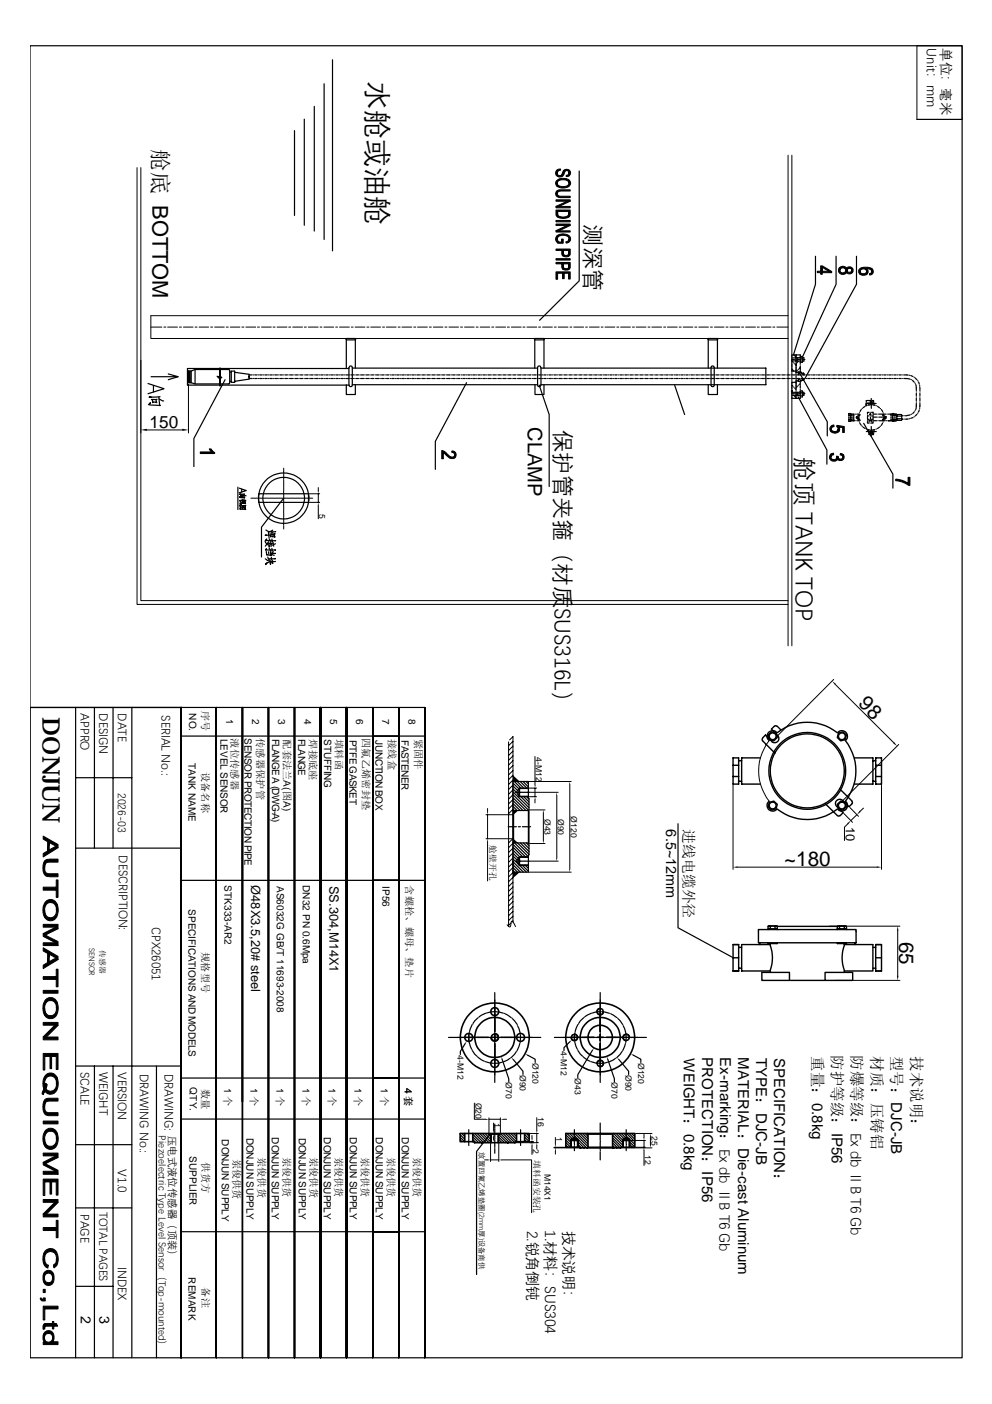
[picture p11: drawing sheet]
<svg xmlns="http://www.w3.org/2000/svg" width="210mm" height="297mm" viewBox="0 0 210 297" stroke-linecap="round" stroke-linejoin="round" font-family="sans-serif">
<defs><g id="words">
<text font-size="6.1" x="77.9" y="17.1" transform="rotate(90 77.9 17.1)">水舱或油舱</text>
<text font-size="5.2" x="9" y="151.8" transform="rotate(90 9 151.8)">DONJUN</text>
<text font-size="5.1" x="168.6" y="96.8" transform="rotate(90 168.6 96.8)">舱顶 TANK TOP</text>
<g font-size="4.7">
<text x="32.3" y="31.6" transform="rotate(90 32.3 31.6)">舱底 BOTTOM</text>
<text x="124" y="47.5" transform="rotate(90 124 47.5)">测深管</text>
<text x="117.6" y="91" transform="rotate(90 117.6 91)">保护管夹箍（材质</text>
<text x="117.6" y="128.6" transform="rotate(90 117.6 128.6)">SUS316L）</text>
</g>
<g font-size="4.4">
<text x="181.4" y="149" transform="rotate(45 181.4 149)">98</text>
<text x="165.9" y="183.2">~180</text>
<text x="190.2" y="199.2" transform="rotate(90 190.2 199.2)">65</text>
</g>
<text font-size="4.2" x="111.7" y="90.3" transform="rotate(90 111.7 90.3)">CLAMP</text>
<text font-size="3.6" x="31.7" y="90.6">150</text>
<g font-size="3.3">
<text x="171.8" y="223.5" transform="rotate(90 171.8 223.5)">重量：0.8kg</text>
<text x="176" y="223.3" transform="rotate(90 176 223.3)">防护等级：IP56</text>
<text x="180.2" y="223.3" transform="rotate(90 180.2 223.3)">防爆等级：Ex db ⅡB T6 Gb</text>
<text x="184.4" y="223.5" transform="rotate(90 184.4 223.5)">材质：压铸铝</text>
<text x="188.6" y="223.4" transform="rotate(90 188.6 223.4)">型号：DJC-JB</text>
<text x="192.8" y="223.5" transform="rotate(90 192.8 223.5)">技术说明：</text>
</g>
<g font-size="3.2">
<text x="144.7" y="223.9" transform="rotate(90 144.7 223.9)">WEIGHT：0.8kg</text>
<text x="148.5" y="223.7" transform="rotate(90 148.5 223.7)">PROTECTION：IP56</text>
<text x="152.4" y="223.7" transform="rotate(90 152.4 223.7)">Ex-marking：Ex db ⅡB T6 Gb</text>
<text x="156.2" y="223.7" transform="rotate(90 156.2 223.7)">MATERIAL：Die-cast Aluminum</text>
<text x="160" y="223.8" transform="rotate(90 160 223.8)">TYPE：DJC-JB</text>
<text x="163.8" y="223.8" transform="rotate(90 163.8 223.8)">SPECIFICATION：</text>
</g>
<g font-size="3.1">
<text x="144.6" y="175.5" transform="rotate(90 144.6 175.5)">进线电缆外径</text>
<text x="111.7" y="260.3" transform="rotate(90 111.7 260.3)">2.锐⻆倒钝</text>
<text x="115.5" y="260.3" transform="rotate(90 115.5 260.3)">1.材料：SUS304</text>
<text x="119.4" y="260.4" transform="rotate(90 119.4 260.4)">技术说明：</text>
</g>
<g font-size="3">
<text x="140.9" y="175.5" transform="rotate(90 140.9 175.5)">6.5~12mm</text>
<text x="17.1" y="278.5" transform="rotate(90 17.1 278.5)">2</text>
<text x="21.1" y="278.5" transform="rotate(90 21.1 278.5)">3</text>
</g>
<g font-size="2.8">
<text x="196.3" y="10.2" transform="rotate(90 196.3 10.2)">Unit：mm</text>
<text x="199.3" y="10.2" transform="rotate(90 199.3 10.2)">单位：毫米</text>
</g>
<g font-size="2.7">
<text x="178.9" y="174.9" transform="rotate(90 178.9 174.9)">10</text>
<text x="53.2" y="187.2" transform="rotate(90 53.2 187.2)">Ø48X3.5,20# steel</text>
<text x="69.7" y="187.4" transform="rotate(90 69.7 187.4)">SS.304,M14X1</text>
</g>
<g font-size="2.6">
<text x="17.2" y="150.9" transform="rotate(90 17.2 150.9)">APPRO</text>
<text x="21.1" y="150.9" transform="rotate(90 21.1 150.9)">DESIGN</text>
<text x="25.1" y="150.9" transform="rotate(90 25.1 150.9)">DATE</text>
<text x="34.3" y="151.4" transform="rotate(90 34.3 151.4)">SERIAL No.:</text>
<text x="25.3" y="180.9" transform="rotate(90 25.3 180.9)">DESCRIPTION:</text>
<text x="32.3" y="196.2" transform="rotate(90 32.3 196.2)">CPX26051</text>
<text x="17.2" y="226.8" transform="rotate(90 17.2 226.8)">SCALE</text>
<text x="21.1" y="226.8" transform="rotate(90 21.1 226.8)">WEIGHT</text>
<text x="25.1" y="226.8" transform="rotate(90 25.1 226.8)">VERSION</text>
<text x="29.7" y="227.2" transform="rotate(90 29.7 227.2)">DRAWING No.:</text>
<text x="34.9" y="227.2" transform="rotate(90 34.9 227.2)">DRAWING:</text>
<text x="25.1" y="247.4" transform="rotate(90 25.1 247.4)">V1.0</text>
<text x="17.2" y="256.8" transform="rotate(90 17.2 256.8)">PAGE</text>
<text x="25.1" y="268" transform="rotate(90 25.1 268)">INDEX</text>
</g>
<text font-size="2.5" x="21.1" y="256.3" transform="rotate(90 21.1 256.3)">TOTAL PAGES</text>
<text font-size="2.3" x="25.1" y="167.7" transform="rotate(90 25.1 167.7)">2026-03</text>
<g font-size="2.2">
<text x="42.7" y="150.4" transform="rotate(90 42.7 150.4)">序号</text>
<text x="48.9" y="156.2" transform="rotate(90 48.9 156.2)">液位传感器</text>
<text x="54.4" y="156.2" transform="rotate(90 54.4 156.2)">传感器保护管</text>
<text x="60" y="156.4" transform="rotate(90 60 156.4)">配套法兰A(图A)</text>
<text x="65.5" y="156.4" transform="rotate(90 65.5 156.4)">焊接底座</text>
<text x="71" y="156.4" transform="rotate(90 71 156.4)">填料函</text>
<text x="76.7" y="156.2" transform="rotate(90 76.7 156.2)">四氟乙烯密封垫</text>
<text x="82.2" y="156.4" transform="rotate(90 82.2 156.4)">接线盒</text>
<text x="87.8" y="156.3" transform="rotate(90 87.8 156.3)">紧固件</text>
<text x="42.7" y="163.3" transform="rotate(90 42.7 163.3)">设备名称</text>
<text x="85.9" y="187.3" transform="rotate(90 85.9 187.3)">含螺栓、螺母、垫片</text>
<text x="42.7" y="201.4" transform="rotate(90 42.7 201.4)">规格型号</text>
<text x="42.7" y="230.3" transform="rotate(90 42.7 230.3)">数量</text>
<text x="35.8" y="240.3" transform="rotate(90 35.8 240.3)">压电式液位传感器（顶装）</text>
<text x="42.8" y="245.9" transform="rotate(90 42.8 245.9)">供货方</text>
<text x="49.4" y="245.1" transform="rotate(90 49.4 245.1)">岽俊供货</text>
<text x="54.6" y="244.8" transform="rotate(90 54.6 244.8)">岽俊供货</text>
<text x="59.9" y="244.7" transform="rotate(90 59.9 244.7)">岽俊供货</text>
<text x="65.6" y="244.8" transform="rotate(90 65.6 244.8)">岽俊供货</text>
<text x="71" y="244.7" transform="rotate(90 71 244.7)">岽俊供货</text>
<text x="76.5" y="244.7" transform="rotate(90 76.5 244.7)">岽俊供货</text>
<text x="82" y="244.7" transform="rotate(90 82 244.7)">岽俊供货</text>
<text x="87.5" y="244.7" transform="rotate(90 87.5 244.7)">岽俊供货</text>
<text x="42.8" y="272.4" transform="rotate(90 42.8 272.4)">备注</text>
</g>
<g font-size="2.1">
<text x="40" y="150.9" transform="rotate(90 40 150.9)">NO.</text>
<text x="47.8" y="152" transform="rotate(90 47.8 152)">1</text>
<text x="53.3" y="152" transform="rotate(90 53.3 152)">2</text>
<text x="58.8" y="152" transform="rotate(90 58.8 152)">3</text>
<text x="64.3" y="152" transform="rotate(90 64.3 152)">4</text>
<text x="69.9" y="152" transform="rotate(90 69.9 152)">5</text>
<text x="75.4" y="152" transform="rotate(90 75.4 152)">6</text>
<text x="80.9" y="152" transform="rotate(90 80.9 152)">7</text>
<text x="86.4" y="152" transform="rotate(90 86.4 152)">8</text>
<text x="39.9" y="161.4" transform="rotate(90 39.9 161.4)">TANK NAME</text>
<text x="46.7" y="156.4" transform="rotate(90 46.7 156.4)">LEVEL SENSOR</text>
<text x="51.7" y="156.2" transform="rotate(90 51.7 156.2)">SENSOR PROTECTION PIPE</text>
<text x="57.6" y="156.3" transform="rotate(90 57.6 156.3)">FLANGEA(DWG-A)</text>
<text x="63.1" y="156.3" transform="rotate(90 63.1 156.3)">FLANGE</text>
<text x="68.6" y="156.4" transform="rotate(90 68.6 156.4)">STUFFING</text>
<text x="74" y="156.5" transform="rotate(90 74 156.5)">PTFE GASKET</text>
<text x="79.5" y="156.6" transform="rotate(90 79.5 156.6)">JUNCTION BOX</text>
<text x="85" y="156.5" transform="rotate(90 85 156.5)">FASTENER</text>
<text x="47.5" y="187.3" transform="rotate(90 47.5 187.3)">STK333-AR2</text>
<text x="58.6" y="187.4" transform="rotate(90 58.6 187.4)">AS6032G GB/T 11693-2008</text>
<text x="64.1" y="187.2" transform="rotate(90 64.1 187.2)">DN32 PN 0.6Mpa</text>
<text x="80.9" y="187.5" transform="rotate(90 80.9 187.5)">IP56</text>
<text x="39.9" y="192.4" transform="rotate(90 39.9 192.4)">SPECIFICATIONS AND MODELS</text>
<text x="40.2" y="230.1" transform="rotate(90 40.2 230.1)">QTY.</text>
<text x="47.5" y="230.2" transform="rotate(90 47.5 230.2)">1 个</text>
<text x="53" y="230.2" transform="rotate(90 53 230.2)">1 个</text>
<text x="58.5" y="230.2" transform="rotate(90 58.5 230.2)">1 个</text>
<text x="64" y="230.2" transform="rotate(90 64 230.2)">1 个</text>
<text x="69.5" y="230.2" transform="rotate(90 69.5 230.2)">1 个</text>
<text x="75" y="230.2" transform="rotate(90 75 230.2)">1 个</text>
<text x="80.6" y="230.2" transform="rotate(90 80.6 230.2)">1 个</text>
<text x="85.7" y="230.2" transform="rotate(90 85.7 230.2)">4 套</text>
<text x="33.7" y="240.2" transform="rotate(90 33.7 240.2)">Piezoelectric Type Level Sensor（Top-mounted）</text>
<text x="40.1" y="244.5" transform="rotate(90 40.1 244.5)">SUPPLIER</text>
<text x="46.9" y="241.1" transform="rotate(90 46.9 241.1)">DONJUN SUPPLY</text>
<text x="52.2" y="240.7" transform="rotate(90 52.2 240.7)">DONJUN SUPPLY</text>
<text x="57.5" y="240.7" transform="rotate(90 57.5 240.7)">DONJUN SUPPLY</text>
<text x="63.2" y="240.7" transform="rotate(90 63.2 240.7)">DONJUN SUPPLY</text>
<text x="68.5" y="240.7" transform="rotate(90 68.5 240.7)">DONJUN SUPPLY</text>
<text x="74" y="240.7" transform="rotate(90 74 240.7)">DONJUN SUPPLY</text>
<text x="79.5" y="240.7" transform="rotate(90 79.5 240.7)">DONJUN SUPPLY</text>
<text x="85" y="240.7" transform="rotate(90 85 240.7)">DONJUN SUPPLY</text>
<text x="39.9" y="270.2" transform="rotate(90 39.9 270.2)">REMARK</text>
</g>
<text font-size="1.9" x="103.6" y="178.8" transform="rotate(90 103.6 178.8)">舱壁开孔</text>
<g font-size="1.8">
<text x="67.5" y="108.7" transform="rotate(90 67.5 108.7)">5</text>
<text x="113.4" y="160.2" transform="rotate(90 113.4 160.2)">4-M12</text>
<text x="115.2" y="173.2" transform="rotate(90 115.2 173.2)">Ø43</text>
<text x="118" y="173.2" transform="rotate(90 118 173.2)">Ø90</text>
<text x="120.8" y="172.7" transform="rotate(90 120.8 172.7)">Ø120</text>
<text x="96.8" y="223.3" transform="rotate(90 96.8 223.3)">4-M12</text>
<text x="110" y="227.4" transform="rotate(90 110 227.4)">Ø90</text>
<text x="112.6" y="224.9" transform="rotate(90 112.6 224.9)">Ø120</text>
<text x="118.7" y="222.4" transform="rotate(90 118.7 222.4)">4-M12</text>
<text x="132.4" y="227.4" transform="rotate(90 132.4 227.4)">Ø90</text>
<text x="135" y="224.9" transform="rotate(90 135 224.9)">Ø120</text>
<text x="100.6" y="233.3" transform="rotate(90 100.6 233.3)">Ø20</text>
<text x="107.1" y="229" transform="rotate(90 107.1 229)">Ø70</text>
<text x="121.6" y="228.1" transform="rotate(90 121.6 228.1)">Ø43</text>
<text x="129.4" y="229" transform="rotate(90 129.4 229)">Ø70</text>
<text x="104.6" y="237.6" transform="rotate(90 104.6 237.6)">1</text>
<text x="113.8" y="236.4" transform="rotate(90 113.8 236.4)">16</text>
<text x="112.7" y="243.2" transform="rotate(90 112.7 243.2)">2 填料函安装孔</text>
<text x="117.7" y="240.6" transform="rotate(90 117.7 240.6)">1</text>
<text x="136.4" y="244.5" transform="rotate(90 136.4 244.5)">12</text>
<text x="137.8" y="240.4" transform="rotate(90 137.8 240.4)">25</text>
<text x="115.2" y="248.3" transform="rotate(90 115.2 248.3)">M14X1</text>
</g>
<g font-size="1.7">
<text x="18.9" y="200.5" transform="rotate(90 18.9 200.5)">SENSOR</text>
<text x="21.1" y="201" transform="rotate(90 21.1 201)">传感器</text>
</g>
<text font-size="1.6" x="101.5" y="243.8" transform="rotate(90 101.5 243.8)">放置四氟乙烯垫圈(2mm厚)设备商供</text>
</g></defs>
<g fill="none" stroke="#000" stroke-width=".21">
<path d="M29 35.5v92.4h137.8M29.8 35.5v91.6h137M166.8 32.8v103.8M167.6 32.8v103.8M194 25.3v-15.6h9.6v15.6M29.8 76.2v15.4M31.9 69.2h2.3M34.7 69.2h.4M35.5 69.2h2M38 69.2h.4M38.8 69.2h2.1M41.3 69.2h.4"/>
<path d="M42.1 69.2h2.1M44.6 69.2h.4M45.4 69.2h2.1M47.9 69.2h.4M48.7 69.2h2.1M51.2 69.2h.4M52 69.2h2.1M54.5 69.2h.4M55.3 69.2h2.1M57.8 69.2h.4M58.6 69.2h2.1M61.1 69.2h.4"/>
<path d="M61.9 69.2h2.1M64.4 69.2h.4M65.2 69.2h2.1M67.7 69.2h.4M68.5 69.2h2.1M71 69.2h.4M71.8 69.2h2.1M74.3 69.2h.4M75.1 69.2h2.1M77.6 69.2h.5M78.4 69.2h2.1M80.9 69.2h.5"/>
<path d="M81.7 69.2h2.1M84.2 69.2h.5M85 69.2h2.1M87.5 69.2h.5M88.3 69.2h2.1M90.8 69.2h.5M91.7 69.2h2M94.1 69.2h.5M95 69.2h2M97.5 69.2h.4M98.3 69.2h2M100.8 69.2h.4"/>
<path d="M101.6 69.2h2M104.1 69.2h.4M104.9 69.2h2.1M107.4 69.2h.4M108.2 69.2h2.1M110.7 69.2h.4M111.5 69.2h2.1M114 69.2h.4M114.8 69.2h2.1M117.3 69.2h.4M118.1 69.2h2.1M120.6 69.2h.4"/>
<path d="M121.4 69.2h2.1M123.9 69.2h.4M124.7 69.2h2.1M127.2 69.2h.4M128 69.2h2.1M130.5 69.2h.4M131.3 69.2h2.1M133.8 69.2h.4M134.6 69.2h2.1M137.1 69.2h.4M137.9 69.2h2.1M140.4 69.2h.4"/>
<path d="M141.2 69.2h2.1M143.7 69.2h.4M144.6 69.2h2M147 69.2h.4M147.9 69.2h2M150.3 69.2h.4M151.2 69.2h2M153.6 69.2h.5M154.5 69.2h2M156.9 69.2h.5M157.8 69.2h2.1M160.2 69.2h.5"/>
<path d="M161.1 69.2h2.1M163.5 69.2h.5M164.4 69.2h2.4M166.8 66.8h-134.9v4.8h134.9M31.1 91h7.5M39.9 81.3v10.3M60 99v.8M60 99.9h.1M53.1 105.4h.8M54 105.4h.1M54.2 105.4h1.1M55.4 105.4h.1"/>
<path d="M55.6 105.4h1.1M56.8 105.4h.1M57 105.4h1.1M58.2 105.4h.1M58.4 105.4h1.1M59.6 105.4h.1M59.8 105.4h1.1M60 100.1v1.1M60 101.5v1.1M60 102.9v1.1M60 104.1h.1M60 104.3v1.1"/>
<path d="M60 105.5h.1M60 105.6v1.2M60 106.9h.1M60 107v1.1M60 108.3h.1M60 108.4v1.1M60 109.7h.1M60 109.8v1.1M60 111.1h.1M60 111.2v.7M60 101.3h.1M60 102.7h.1"/>
<path d="M61 105.4h.1M61.2 105.4h1.1M62.4 105.4h.1M62.6 105.4h1.1M63.8 105.4h.1M64 105.4h1.1M65.2 105.4h.1M65.4 105.4h.8M65.4 104.5h2.2M65.4 106.3h2.2M67.4 103.2v.6M67.4 104.5v1.8"/>
<path d="M67.4 107v2.8M6.3 149.7h32M107.6 157v39M107.8 156.5l.7-.6v39.2M108.5 156.8l-.9 1M108.5 157.8l-.9 1M108.5 158.9l-.9 .9M108.5 159.9l-.9 1M162.8 156.7a10.3 10.3 0 0 0 0 12.8M176.4 143.7l-12.3 12.4M176.7 144.8l12.4 12.4M190.2 157.5l-12.3 12.3"/>
<path d="M102.8 172.4h4.7M102.8 177.4h4.7M103.2 171.1v.6M103.2 172.4v5M103.2 178.1v8.3M107.6 177.4h.9M108.5 177.4l-.9 .9M108.5 171.5h1l-1 .8-.9 .1M108.5 160.9l-.9 1M108.5 162l-.9 .9M108.5 163l-.9 .9M108.5 164l-.9 1"/>
<path d="M108.5 165l-.9 1M108.5 166.1l-.9 .9M108.5 167.1l-.9 .9M108.5 168.1l-.9 1M108.5 169.1l-.9 1M108.5 170.2l-.9 .9M108.5 171.2l-.9 1M108.5 172.2v.2M108.5 178.4l-.9 1M108.5 179.4l-.9 1M108.5 177.5l1 .8M112 165.3h8.9"/>
<path d="M112 168.6h1.5M112 166.7h1.5M112.1 178.5h3.2M112.1 171.4h3.2M112.3 167.6h5.8M113.2 160v6.1M113.2 166.7v1.9M113.2 169.2v.7M115 172v5.8M117.8 168.3v13.3M120.6 166v17.8M155.1 166.1v17.8"/>
<path d="M178.6 172.1l1.8 1.9M179.4 174.3l-.7 .7v2.8M179.8 170.8l1.9 1.9M181.3 172.4l-1.3 1.2M182.7 171l-.7 .6M186.5 166.1v17.8M107.3 195.7l.4 .3 .2 .1 .3-1.1 .2-.1 .7 1.1M108.1 195.3l-.5 .5M108.5 180.5l-.9 .9M108.5 181.5l-.9 .9M108.5 182.5l-.9 1M108.5 183.5l-.9 1"/>
<path d="M108.5 184.6l-.9 .9M108.5 185.6l-.9 .9M108.5 186.6l-.9 1M108.5 187.6l-.9 1M108.5 188.7l-.9 .9M108.5 189.7l-.9 1M108.5 190.7l-.9 1M108.5 191.8l-.9 .9M108.5 192.8l-.9 .9M108.5 193.8l-.9 1M108.5 194.8v.2M112 184.5h8.9"/>
<path d="M112.3 182.2h5.8M156.1 183.5h29.4M175.5 195.9h14.9M189.9 196.9v9.5M176.8 207.4h13.6M100.4 233.4v3.4h2.4M103.5 236.5v3.1M103.5 236.8h2.4M104.1 239.8h.4M104.1 239.9h.4M104.4 237.6v1.6M104.4 239.8v.1"/>
<path d="M105.9 236.5v3.1M106.6 236.8h.6M112.1 239.8h1.8M113.6 236.5v2.7M113.6 239.8v2M134.5 239.8h3.5M136.3 240v.6M102.5 245.4h.7M103.8 241.9v3.8M103.8 245.4h1.7M104.4 240.6v.6M105.5 241.9v3.8"/>
<path d="M106.2 245.4h6.3v11.2M109.1 241.8h4.8M112.1 241.5h.8M112.6 240.2v.7M112.6 241.5v.3M112.6 242.4v1.8M113.6 242.4v.7M117.2 242.9h5.4M117.2 242.7h5.3M117.5 240.7v1.4M117.5 242.7v.2M117.5 243.5v.7"/>
<path d="M131.4 242.9h6.6M133.3 242.7h3.3M133.4 241.3h3.2M136.3 241.3v1.4M136.3 243.4v3.2M137.6 240.5v1.7"/>
</g>
<g fill="none" stroke="#000" stroke-width=".25">
<path d="M6.3 9.7h197.3v277.6h-197.3zM68.6 17.7v33M70.4 12.6v40.5M62.3 27.6v18M64.4 25.2v22.5M66.5 22.5v26.4M122.6 36.2v23.2l-8.4 8.4M194 25.3h9.6M172.6 54.2v5.9l-4.7 15M176.9 54.2v5.9l-7.3 15.8M181.2 54.2v5.9l-10.8 19.9M35.6 79.1l2.1 .6h-5.7"/>
<path d="M37.7 79.7l-2.1 .6M39.9 78.5v2.5l.1-2.5h.1v2.5h-.1zM39.9 78.6v.3M39.9 79.5v.2M40.4 78.5v2.5zM40.4 78.5h-.3v2.5h.3M40.4 78.5l.9-.3v3l-.9-.2zM41.3 78.2h5.2M46.5 77.9v1.6l.2 .3-.8-.2 .6 .5v1.5M46.6 78.2h1.8l.2 .2v2.7l-2 .1M46.6 77.9v1.6l.3 .4-.7-.1 .4 .3v1.5M48.6 78.7h.3"/>
<path d="M48.9 78.5h.8v2.4h-.8zM49.7 78.8l3 .4v1l-3 .5M52.7 79.3h.6M53.6 79.3h.1M53.9 79.3h.5M54.7 79.3h.1M54.9 79.3h.6M55.8 79.3h.1M56 79.3h.6M56.8 79.3h.1M57.1 79.3h.5M57.9 79.3h.1"/>
<path d="M58.2 79.3h.5M59 79.3h.1M59.3 79.3h.5M60 79.3h.1M60.3 79.3h.5M61.1 79.3h.1M61.4 79.3h.5M62.2 79.3h.1M62.5 79.3h.5M63.2 79.3h.1M63.5 79.3h.6M64.3 79.3h.1"/>
<path d="M64.6 79.3h.6M65.4 79.3h.1M65.7 79.3h.5M66.5 79.3h.1M66.8 79.3h.5M67.6 79.3h.1M67.9 79.3h.5M68.6 79.3h.1M68.9 79.3h.5M69.7 79.3h.1M70 79.3h.5M70.8 79.3h.1"/>
<path d="M71.1 79.3h.5M71.8 79.3h.1M72.1 79.3h.5M72.9 79.3h.1M73.1 71.6l.2 .2M73.2 79.3h.5M73.3 77.9v-6.3h1.9v6.3M73.3 71.9h1.9M73.8 78h-34.1v3.5h34.1M74 77.5h.5v.3v3.7a.34 .34 0 0 1-.3 .3 .34 .34 0 0 1-.3-.3zM74 79.3h.1M74.3 79.3h.5"/>
<path d="M74.5 77.9h39.2M75.1 79.3h.1M75.4 79.3h.5M75.4 71.6l-.2 .2M76.2 79.3h.1M76.4 79.3h.6M77.2 79.3h.1M77.5 79.3h.5M78.3 79.3h.1M78.6 79.3h.5M79.4 79.3h.1M79.6 79.3h.6"/>
<path d="M80.4 79.3h.1M80.7 79.3h.5M81.5 79.3h.1M81.8 79.3h.5M82.6 79.3h.1M82.9 79.3h.5M83.7 79.3h.1M83.9 79.3h.6M84.7 79.3h.1M85 79.3h.6M85.8 79.3h.1M86.1 79.3h.5"/>
<path d="M86.9 79.3h.1M87.2 79.3h.5M87.9 79.3h.1M88.2 79.3h.6M89 79.3h.1M89.3 79.3h.5M90.1 79.3h.1M90.4 79.3h.5M91.1 79.3h.1M91.4 79.3h.6M92.2 79.3h.1M92.5 79.3h.5"/>
<path d="M93.3 79.3h.1M93.6 79.3h.5M94.4 79.3h.1M94.7 79.3h.5M95.5 79.3h.1M95.8 79.3h.5M96.5 79.3h.1M96.8 79.3h.5M97.6 79.3h.1M97.9 79.3h.5M98.7 79.3h.1M99 79.3h.5"/>
<path d="M99.7 79.3h.1M100 79.3h.6M100.8 79.3h.1M101.1 79.3h.5M101.9 79.3h.1M102.2 79.3h.5M103 79.3h.1M103.3 79.3h.5M104.1 79.3h.1M104.4 79.3h.5M105.1 79.3h.1M105.4 79.3h.5"/>
<path d="M106.2 79.3h.1M106.5 79.3h.5M107.3 79.3h.1M107.6 79.3h.5M108.3 79.3h.1M108.6 79.3h.5M109.4 79.3h.1M109.7 79.3h.5M110.5 79.3h.1M110.8 79.3h.5M111.5 79.3h.1M111.8 79.3h.6"/>
<path d="M112.6 79.3h.1M112.9 79.3h.6M113 71.6l.2 .2M113.2 77.9v-6.3h1.9v6.3M113.2 71.9h1.9M113.7 79.3h.1M114 79.3h.5M114.4 77.8a.34 .34 0 0 0-.3-.4 .34 .34 0 0 0-.4 .4v3.7a.34 .34 0 0 0 .4 .3 .34 .34 0 0 0 .3-.3M114.5 77.9h47.6v3.5h-47.6M114.5 77.8v3.7M114.8 79.3h.1M115.1 79.3h.5"/>
<path d="M115.3 71.6l-.2 .2M115.9 79.3h.1M116.2 79.3h.5M116.9 79.3h.1M117.2 79.3h.5M118 79.3h.1M118.3 79.3h.5M119.1 79.3h.1M119.4 79.3h.5M120.1 79.3h.1M120.4 79.3h.5M121.2 79.3h.1"/>
<path d="M121.5 79.3h.5M122.3 79.3h.1M122.6 79.3h.5M123.4 79.3h.1M123.7 79.3h.5M124.4 79.3h.1M124.7 79.3h.6M125.5 79.3h.1M125.8 79.3h.5M126.6 79.3h.1M126.9 79.3h.5M127.7 79.3h.1"/>
<path d="M127.9 79.3h.6M128.7 79.3h.1M129 79.3h.5M129.8 79.3h.1M130.1 79.3h.5M130.9 79.3h.1M131.2 79.3h.5M132 79.3h.1M132.2 79.3h.6M133 79.3h.1M133.3 79.3h.6M134.1 79.3h.1"/>
<path d="M134.4 79.3h.5M135.2 79.3h.1M135.5 79.3h.5M136.2 79.3h.1M136.5 79.3h.6M137.3 79.3h.1M137.6 79.3h.5M138.4 79.3h.1M138.7 79.3h.5M139.4 79.3h.1M139.7 79.3h.6M140.5 79.3h.1"/>
<path d="M140.8 79.3h.6M141.6 79.3h.1M141.9 79.3h.5M142.7 79.3h.1M143 79.3h.5M143.8 79.3h.1M144.1 79.3h.5M144.8 79.3h.1M145.1 79.3h.5M145.9 79.3h.1M146.2 79.3h.5M147 79.3h.1"/>
<path d="M147.3 79.3h.5M148 79.3h.1M148.3 79.3h.6M149.1 79.3h.1M149.4 79.3h.5M149.6 71.6l.3 .2M149.9 77.9v-6.3h1.9v6.3M149.9 71.9h1.9M150.2 79.3h.1M150.5 79.3h.5M150.5 77.5h.5l.1 .3v3.7a.34 .34 0 0 1-.3 .3 .34 .34 0 0 1-.3-.3zM151.3 79.3h.1"/>
<path d="M151.6 79.3h.5M152 71.6l-.2 .2M152.4 79.3h.1M152.7 79.3h.5M153.4 79.3h.1M153.7 79.3h.5M154.5 79.3h.1M154.8 79.3h.5M155.6 79.3h.1M155.9 79.3h.5M156.6 79.3h.1M156.9 79.3h.5"/>
<path d="M157.7 79.3h.1M158 79.3h.5M158.8 79.3h.1M159.1 79.3h.5M159.9 79.3h.1M160.1 79.3h.6M161 79.3h.1M161.2 79.3h.6M162 79.3h.1M162.3 79.3h.5M163.1 79.3h.1M163.4 79.3h.5"/>
<path d="M164.2 79.3h.1M164.5 79.3h.5M165.2 79.3h.1M165.5 79.3h.5M166.3 79.3h.1M166.6 79.3h.5M167.4 79.3h.1M167.6 75.5v-.4h.8v1.3M167.6 78.1v.4h.8M167.6 78l.3 .5M167.6 76v.5M167.6 76.8h.1"/>
<path d="M167.6 77.1v.5M167.6 77.8v.1M167.6 76.1h.5M167.7 79.3h.5M168 76.8h.1M168 75.1l.4 .5M168.2 77l.2 .2M168.4 76.1h.1M168.4 79.3h.1M168.4 75.1h.9l.1 .6M168.4 76.4h-.8l.2 .2M168.4 76.7h.1"/>
<path d="M168.4 77.8h.1M168.4 76.4h.6M168.4 78.8h.5M168.5 75.1l-.1 .2M168.7 76.1h.5M168.7 78.4l-.3 .3M168.7 75.7v.7M168.7 79.3h.5M168.9 75.7h.4v.7M168.9 78.2h.1M168.9 78.8l.5 .5M168.9 78.7v.6"/>
<path d="M169 76.4l-.6 .5v5.5M169 78.6l6 10.6v3M169.1 75.7l-1.5 .1M169.2 76.4h.1M169.3 75.4h.5v1.3h-.5M169.3 78.7h-.4v.2M169.3 78.7h.2v.2h.5M169.3 77.7l-.2 .3M169.3 76.1v.8M169.3 77.2h.1M169.3 77.5v1.2M169.3 78.7l.2 .1"/>
<path d="M169.5 76.1h.1M169.5 79.3h.1M169.6 78.9l.4 .4M169.6 75.7h.5v.7h-.6M169.8 76.1h.5M169.8 79.3h.5M170 78.9l.1 .4M170 78.9v.2M170.6 79.3h.1M170.9 79.3h.5M171.7 79.3h.1M172 79.3h.5"/>
<path d="M172.7 79.3h.1M173 79.3h.6M173.8 79.3h.1M174.1 79.3h.5M174.9 79.3h.1M175.2 79.3h.5M176 79.3h.1M176.2 79.3h.6M177 79.3h.1M177.3 79.3h.5M178.1 79.3h.1M178.4 79.3h.5"/>
<path d="M179.2 79.3h.1M179.5 79.3h.5M180.3 79.3h.1M180.6 79.3h.5M181.3 79.3h.1M181.6 79.3h.6M182.4 79.3h.1M182.7 79.3h.5M183.5 79.3h.1M183.8 79.3h.5M184.5 79.3h.1M184.8 79.3h.6"/>
<path d="M185.6 79.3h.1M185.9 79.3h.5M186.7 79.3h.1M187 79.3h.5M187.7 79.3h.1M188 79.3h.6M188.8 79.3h.1M189.1 79.3h.6M189.9 79.3h.1M190.2 79.3h.5M191 79.3h.1M191.3 79.3l.9 .1"/>
<path d="M192.4 79.4h.1M192.7 79.4l.5 .3M193.4 79.8h.1M193.6 80l.4 .3M31.3 81.1l3.4 1.1-3.4 1.1M32.5 81.6v1.3M33.2 84.5h-1.2h.3v.7v-.2l.9 .1-.1 .1-.1-.7M33.6 84l.2 1.8h.1l-2.5-.2 .4-.4-.3 .4M33.7 84.4l.9 .4M33.9 83.9l-2.4 .1h.5M41.3 81.2h5.2M47.6 80.3l-6.6 12.5v5.9"/>
<path d="M48.6 80.7h.3M52.7 80.1h.6M53.6 80.1h.1M53.9 80.1h.5M54.7 80.1h.1M54.9 80.1h.6M55.8 80.1h.1M56 80.1h.6M56.8 80.1h.1M57.1 80.1h.5M57.9 80.1h.1M58.2 80.1h.5"/>
<path d="M59 80.1h.1M59.3 80.1h.5M60 80.1h.1M60.3 80.1h.5M61.1 80.1h.1M61.4 80.1h.5M62.2 80.1h.1M62.5 80.1h.5M63.2 80.1h.1M63.5 80.1h.6M64.3 80.1h.1M64.6 80.1h.6"/>
<path d="M65.4 80.1h.1M65.7 80.1h.5M66.5 80.1h.1M66.8 80.1h.5M67.6 80.1h.1M67.9 80.1h.5M68.6 80.1h.1M68.9 80.1h.5M69.7 80.1h.1M70 80.1h.5M70.8 80.1h.1M71.1 80.1h.5"/>
<path d="M71.8 80.1h.1M72.1 80.1h.5M72.9 80.1h.1M73.2 80.1h.5M73.3 81.4v2.1h1.9v-2.1M74 80.1h.1M74.3 80.1h.5M74.5 81.4h39.2M75.1 80.1h.1M75.4 80.1h.5M76.2 80.1h.1M76.4 80.1h.6"/>
<path d="M77.2 80.1h.1M77.5 80.1h.5M78.3 80.1h.1M78.6 80.1h.5M79.4 80.1h.1M79.6 80.1h.6M80.4 80.1h.1M80.7 80.1h.5M81.5 80.1h.1M81.8 80.1h.5M82.6 80.1h.1M82.9 80.1h.5"/>
<path d="M83.7 80.1h.1M83.9 80.1h.6M84.7 80.1h.1M85 80.1h.6M85.8 80.1h.1M86.1 80.1h.5M86.9 80.1h.1M87.2 80.1h.5M87.9 80.1h.1M88.2 80.1h.6M89 80.1h.1M89.3 80.1h.5"/>
<path d="M90.1 80.1h.1M90.4 80.1h.5M91.1 80.1h.1M91.4 80.1h.6M92.2 80.1h.1M92.5 80.1h.5M93.3 80.1h.1M93.6 80.1h.5M94.4 80.1h.1M94.7 80.1h.5M95.5 80.1h.1M95.8 80.1h.5"/>
<path d="M96.5 80.1h.1M96.8 80.1h.5M97.6 80.1h.1M97.9 80.1h.5M98.7 80.1h.1M98.7 81l-6.6 12.4v5.9M99 80.1h.5M99.7 80.1h.1M100 80.1h.6M100.8 80.1h.1M101.1 80.1h.5M101.9 80.1h.1"/>
<path d="M102.2 80.1h.5M103 80.1h.1M103.3 80.1h.5M104.1 80.1h.1M104.4 80.1h.5M105.1 80.1h.1M105.4 80.1h.5M106.2 80.1h.1M106.5 80.1h.5M107.3 80.1h.1M107.6 80.1h.5M108.3 80.1h.1"/>
<path d="M108.6 80.1h.5M109.4 80.1h.1M109.7 80.1h.5M110.5 80.1h.1M110.8 80.1h.5M111.5 80.1h.1M111.8 80.1h.6M112.6 80.1h.1M112.9 80.1h.6M113.2 81.4v2.1h1.9v-2.1M113.7 80.1h.1M114 80.1h.5"/>
<path d="M114.1 81.5l2.1 6.2v15.2M114.8 80.1h.1M115.1 80.1h.5M115.9 80.1h.1M116.2 80.1h.5M116.9 80.1h.1M117.2 80.1h.5M118 80.1h.1M118.3 80.1h.5M119.1 80.1h.1M119.4 80.1h.5M120.1 80.1h.1"/>
<path d="M120.4 80.1h.5M121.2 80.1h.1M121.5 80.1h.5M122.3 80.1h.1M122.6 80.1h.5M123.4 80.1h.1M123.7 80.1h.5M124.4 80.1h.1M124.7 80.1h.6M125.5 80.1h.1M125.8 80.1h.5M126.6 80.1h.1"/>
<path d="M126.9 80.1h.5M127.7 80.1h.1M127.9 80.1h.6M128.7 80.1h.1M129 80.1h.5M129.8 80.1h.1M130.1 80.1h.5M130.9 80.1h.1M131.2 80.1h.5M132 80.1h.1M132.2 80.1h.6M133 80.1h.1"/>
<path d="M133.3 80.1h.6M134.1 80.1h.1M134.4 80.1h.5M135.2 80.1h.1M135.5 80.1h.5M136.2 80.1h.1M136.5 80.1h.6M137.3 80.1h.1M137.6 80.1h.5M138.4 80.1h.1M138.7 80.1h.5M139.4 80.1h.1"/>
<path d="M139.7 80.1h.6M140.5 80.1h.1M140.8 80.1h.6M141.6 80.1h.1M141.9 80.1h.5M142.7 80.1h.1M142.7 81.5l2.2 6.2M143 80.1h.5M143.8 80.1h.1M144.1 80.1h.5M144.8 80.1h.1M145.1 80.1h.5"/>
<path d="M145.9 80.1h.1M146.2 80.1h.5M147 80.1h.1M147.3 80.1h.5M148 80.1h.1M148.3 80.1h.6M149.1 80.1h.1M149.4 80.1h.5M149.9 81.4v2.1h1.9v-2.1M150.2 80.1h.1M150.5 80.1h.5M151.3 80.1h.1"/>
<path d="M151.6 80.1h.5M152.4 80.1h.1M152.7 80.1h.5M153.4 80.1h.1M153.7 80.1h.5M154.5 80.1h.1M154.8 80.1h.5M155.6 80.1h.1M155.9 80.1h.5M156.6 80.1h.1M156.9 80.1h.5M157.7 80.1h.1"/>
<path d="M158 80.1h.5M158.8 80.1h.1M159.1 80.1h.5M159.9 80.1h.1M160.1 80.1h.6M161 80.1h.1M161.2 80.1h.6M162 80.1h.1M162.3 80.1h.5M163.1 80.1h.1M163.4 80.1h.5M164.2 80.1h.1"/>
<path d="M164.5 80.1h.5M165.2 80.1h.1M165.5 80.1h.5M166.3 80.1h.1M166.6 80.1h.5M167.4 80.1h.1M167.6 82.8h.1M167.6 82.7l-.1 .1M167.6 81.5l.2 .2M167.6 81.8v.5M167.6 82.8v.6M167.6 83h1.4"/>
<path d="M167.6 83.3h.5M167.6 82.6h.1M167.6 82.7h-.1M167.7 80.1h.5M167.9 83.6l.5 .5M168 81.9h.1M168.2 82.2l.2 .2M168.4 83.3h.1M168.4 82.9v1.4h-.8v-.4M168.4 80.9h-.8v.3M168.4 80.1h.1M168.4 80.6l.5-.1 .1 .2"/>
<path d="M168.4 82.6v.1M168.5 83.6l-.1 .2M168.7 83.3h.5M168.7 81.8l-.3 .2M168.7 83v.6M168.7 80.1h.5M168.9 83.9l6.1 11.3v3M168.9 83.6h.4v.7h-.9M168.9 80.5v.2h.4M168.9 81.6h.1M168.9 80.1v.6M169 80.1l.5 .4"/>
<path d="M169.1 83.6l-1.5 .1M169.3 83.3v-.6h.5v1.3h-.5M169.3 81.1l-.2 .3M169.3 82.8v.2M169.3 80.7v.3M169.3 81.6v.5M169.3 82.4h.1M169.3 82.7l.1 .9M169.3 81.3h.1M169.5 83.3h.1M169.5 80.1h.1M169.5 83h.6v.6h-.5"/>
<path d="M169.6 80.1l.4 .4M169.8 83.3h.5M169.8 80.1h.5M170 80.5h-.5v.2h-.2M170 80.3v.2M170.1 80.1l-.1 .4M170.6 80.1h.1M170.9 80.1h.5M171.7 80.1h.1M172 80.1h.5M172.7 80.1h.1M173 80.1h.6"/>
<path d="M173.8 80.1h.1M174.1 80.1h.5M174.9 80.1h.1M175.2 80.1h.5M176 80.1h.1M176.2 80.1h.6M177 80.1h.1M177.3 80.1h.5M178.1 80.1h.1M178.4 80.1h.5M179.2 80.1h.1M179.5 80.1h.5"/>
<path d="M179.6 88.3h.1M179.6 88.7h.3M179.9 87.5v.4h-.3M179.9 87.5v.5M179.9 87.5h-.3v.5M179.9 88.9l.3 .1M180.2 87.6l-.3 .1v1.4h-.3v-.5M180.2 89h.6M180.2 87.6v.4M180.2 88.3h.1M180.2 88.6v.4M180.2 87.6h.5v.4"/>
<path d="M180.3 80.1h.1M180.5 87.6v.4M180.5 88.3h.1M180.5 88.6v.4M180.6 80.1h.5M180.7 88.3h.1M180.7 88.6v.4M181 87.6h.1M181.1 89h.1M181.2 88.2v.2l.2 .2M181.2 88.2l.5 .3M181.3 87.6h.5l-.1 .4"/>
<path d="M181.3 80.1h.1M181.4 88.6l.4 .1 .2 .3M181.6 80.1h.6M181.7 88.7l.1 .3h-.4M181.7 88.2v.2l-.3 .2M181.9 87.3v.1M181.9 89.3h.1M181.9 89.5l.3 .5M182 87.7l-.2 .3h-.3M182.2 86.6l-.2 .5M182.4 80.1h.1M182.4 86.4h.1"/>
<path d="M182.4 90.2h.1M182.6 90.4l.4 .3M182.7 80.1h.5M182.8 89.6l6.1 10.7v3M183 86l-.4 .3M183.3 85.6v.2v-.5h.6v.4M183.3 85.8h.1M183.3 90.7v.1M183.3 91.3h.8M183.3 85v-.3h.8v.5M183.3 85.4h.8M183.5 80.1h.1"/>
<path d="M183.6 90.9l.5 .1M183.6 89.2v.3h.3M183.6 88.7h.3M183.6 87.8v.1M183.6 88.1v.5M183.6 88.9h.1M183.6 88h.3M183.7 90.9l.2 1h.2v-.4M183.8 80.1h.5M183.9 87.2h-.3v.4M183.9 89.3v-.4h.5v.4M184 87.7h.3"/>
<path d="M184.1 85.7l-.5 .1M184.1 91.1v.3l.3 .2M184.1 85.2v.3l.3 .1M184.1 88.7h.1M184.1 89.5h.1M184.1 87.2h.1M184.1 88h.1M184.1 87.5v.3M184.1 88.9v.2M184.2 85.3l.2-.1 .1 .2-.3 .1zM184.2 88.3v.3M184.2 91.2h.2l.1 .1-.3 .1z"/>
<path d="M184.4 85.6h.1M184.4 91h.1M184.4 91.3h-.1M184.4 91h-.1M184.4 84.3l-.1 .8M184.4 85.3l-.1 .1M184.4 85.6v.8M184.4 90.2v.8M184.4 91.6v.8M184.4 88.7h.3M184.4 87.2h.3v.4M184.4 88h.3"/>
<path d="M184.5 85.2v-.5h.3l.2 1M184.5 80.1h.1M184.6 91.1v.3l-.2 .2M184.6 85.2v.3l-.2 .1M184.6 91.3h.8M184.6 85.4h.8M184.7 85.7l.5 .1M184.7 89.2v.3h-.3M184.7 89h.8M184.7 87.6h.8M184.7 88.3h.8M184.7 87.8v.1"/>
<path d="M184.7 88.1v.5M184.7 88.9h.1M184.8 80.1h.6M185 90.9l-.2 1h-.2v-.4M185.1 90.9l-.5 .1M185.4 85.8h.1M185.4 90.7v.1M185.6 80.1h.1M185.7 86l.4 .3M185.8 89h.1M185.8 87.6h.1M185.8 88.3h.1"/>
<path d="M185.9 80.1h.5M186 87.6h.8M186.1 89h.7M186.1 88.3h.7M186.1 90.4l-.4 .3M186.3 86.4h.1M186.3 90.2h.1M186.5 86.6l.3 .5M186.7 80.1h.1M186.7 89.5l-.2 .5M186.7 87.7l.1 .3h.4M186.9 87.3v.1"/>
<path d="M186.9 89.3h.1M186.9 88.7l-.2 .3M187 80.1h.5M187 88.7l-.1 .3h.4M187.2 88.1l-.2 .4 .5-.3-.5 .3M187.2 88.6h.1M187.2 88.6l-.3 .1M187.4 88.1h.1M187.5 87.6h-.6l.1 .4M187.5 88.3l-.3 .3M187.6 89h.1M187.7 87.6h.1"/>
<path d="M187.7 80.1h.1M187.9 89h.6M188 87.6h.5M188 80.1h.6M188.5 87.6v.4M188.5 88.3h.1M188.5 88.6v.4M188.5 87.6l.3 .1M188.8 87.5v.4h.3M188.8 87.5h.3v.2h.3M188.8 87.5v1.6h.3v-.5M188.8 88.7h.3"/>
<path d="M188.8 88.9l-.3 .1M188.8 80.1h.1M189.1 88.9l.5 .1h-.2M189.1 80.1h.6M189.1 87.5v.5M189.1 88.3h.1M189.4 88.8h.2v.2v-.2h.2M189.4 88.3h.1M189.4 88.6v.3M189.6 87.8l.3-.1 .9 .1v1l-.9 .1h.4M189.6 87.6v.3h-.2M189.6 87.6h-.2v.4"/>
<path d="M189.6 87.6v.4M189.6 88.3h.1M189.6 88.6v.4M189.8 88.8l.1 .1M189.8 88h1M189.8 88.6h1M189.8 87.8v1M189.9 80.1h.1M190.2 80.1h.5M190.8 88h.3M190.8 88.7h.3M191 80.1h.1"/>
<path d="M191.3 80.1l1.3 .1M191.3 88h.1M191.3 88.7h.1M191.6 88h.3M192.2 88.6l-.6 .1M192.4 88.6h.1M192.6 87.7l-.7 .2M192.9 80.3h.1M192.9 87.6v.1M193.1 80.5l.4 .4M193.2 88.3l-.5 .2M193.4 88.2h.1"/>
<path d="M193.5 87.1l-.4 .4M193.6 86.9h.1M193.6 81.1h.1M193.8 81.4l.1 1.2M193.9 85.3l-.1 1.3M193.9 82.9h.1M193.9 83.2v.5M193.9 84h.1M193.9 84.3v.5M193.9 85v.1M194 87.7l-.3 .3M194.2 87.4h.1"/>
<path d="M194.2 80.5h.1M194.3 80.8l.2 .5M194.5 86.7l-.2 .5M194.6 81.8v.8M194.6 81.5v.1M194.6 86.4v.1M194.6 85.3v.9M194.6 83.2v.5M194.6 84h.1M194.6 84.3v.5M194.6 85v.1M194.6 82.9h.1"/>
<path d="M50.3 103.1v4.7M50.6 103.3l1.5 .5-1.5 .5M50.7 105.9l.4 .3 .6 .1M51 105.9h-.3h.8M51.1 107.3l-.1 .1M51.1 103.5v.6M51.2 105.6l.6 .4-.2-.4M51.2 107l.6 .6-.1-.3M51.3 107.3l-.2 .1M51.4 106.4h-.6v.3h.3h-.3M51.5 104.7l-.6 .1h.2v.3h.3v-.3M51.5 105.9l-.2 .1"/>
<path d="M51.5 106.2h-.2h.7M51.5 107l.4 .3M51.6 107.2l-.3 .5 .1-.2M51.6 104.7l.5 .2M51.6 104.5l.2 .8-1.1-.1 .1-.1-.1 .1M51.7 104.5h-1h.2M51.9 106.2v.4l-.6-.1h.1M51.9 107v.8l-1.1-.1M52 105.8l-.2 .1M52 107h-1.3h.1v.7v-.2M54.7 104.5h10.6v1.8h-10.6zM56.1 114.5l.2 .4 .6 .4"/>
<path d="M56.1 118.2a2.62 2.62 0 0 0 2.2 .6M56.2 114.4l.2-.3-.2 .3h2.1M56.2 116.3l.2-.2-.2 .3h2.1M56.3 112.1l.6 .4h1.4M56.3 116.7l.1 .7 .9 .1-.1-.8M56.4 113.2h-.3h1.1M56.6 117.8l.3 .7M56.8 112.8l.1 1M56.8 116.7l.1 .6M56.9 114.6l.1 1.1v-.1M56.9 114l.5 .6M56.9 115.9l.4 .7"/>
<path d="M57 112.5l-.2 .2M57.1 118.4l.1 1v-.2M57.1 118.8l-.8 .4v.3l.2-.4M57.1 112.9l.2 .7-.1-.2M57.3 115l-.7-.2-.5 .8M57.3 117.1h1M57.3 114.7l.1 .9M57.3 112.5l.4 .2M57.3 115.2l.5 .1M57.4 117.2l.6 .3M57.4 117.9l.1 .5M57.5 114l.2 .6"/>
<path d="M57.5 116l.1 .6M57.6 118.5l.1 .7-.5-.2M57.7 112.2l-.4 .1M57.7 114.9l-.3 .1M57.7 113l.1 .4M57.8 114.8l.1 .8M57.9 116.7l-.4 .2M58.3 112.9l-.9 .1h.1l.1 .6h.6l-.2-.6M58.3 118.2h-1.5M58.3 115l-.3 .2M60 105.4l-4.7 6.1v6.3M6.3 149.7h83.6"/>
<path d="M16 149.7v137.6M20 149.7v29.7M23.9 149.7v29.7M27.9 149.7v137.6M38.3 149.7h-32v137.6M38.3 149.7v137.6v-137.6v137.6v-137.6v83.4M38.3 149.7v137.6M38.3 155.7h51.6M45.8 149.7v137.6v-137.6v137.6v-137.6v83.4M51.3 149.7v137.6v-137.6v137.6v-137.6v83.4M56.8 149.7v137.6M62.3 149.7v137.6"/>
<path d="M67.8 149.7v137.6zM73.3 149.7v137.6zM78.9 155.7h5.5zM78.9 149.7v137.6zM84.4 149.7v137.6zM89.9 149.7v137.6zM16 179.4h22.3M16 164.5h11.9M107.5 174.9h1.8M108.5 178.6l2.8 2.8M108.5 179.2l2.2 2.2M108.5 171.5v-.1l.2 .1"/>
<path d="M108.5 178.3v.2l.2-.2M108.5 165.7l1.3 1.2M108.5 166.3l1 .9M108.5 166.9l.8 .8M108.5 167.5l3.4 3.4M108.5 168.1l3.3 3.3M108.5 168.8l2.8 2.7M108.5 169.4l2.2 2.1M108.5 170l1.6 1.5M108.5 170.6l.9 .9M108.5 171.2l.3 .3M108.5 179.9l1.6 1.5"/>
<path d="M108.5 165.3h3.3v3.6l.1 .1-.1 15.5h-3.3zM108.5 164.2l1.3 1.1M108.7 178.3h3.1l.1 .2M108.7 171.5v6.8M108.8 165.3l1.5 1.5M108.9 178.3l2.9 3h-1.9v1.8h1.9l-.1-.1M109 167.6h3.2M109.4 165.3l1.6 1.5M109.5 178.3l2.4 2.4M109.7 174.9h.4M109.8 166.8v1.7h2M109.8 166.8l-.5 .8 .5 .9"/>
<path d="M109.8 166.8h2M110.1 165.3l1.4 1.5M110.1 168.5l1.8 1.8M110.1 178.3l1.8 1.9M110.5 174.9h1.8M110.7 165.3l1.1 1.2M110.7 168.5l1.2 1.2M110.7 178.3l1.2 1.2M111.3 165.3l.5 .5M111.3 168.5l.6 .6M111.4 178.3l.5 .6M111.8 171.5v6.8"/>
<path d="M111.8 166.7h-1.9v1.9h1.9M111.9 171.4l-.1 .1h-3.1M143.5 174.3v22l11.4 6.2M38.3 186.3h51.6M78.9 186.3h5.5M108.5 180.5l1.1 1.1M108.5 181.1l.9 .9M108.5 181.7l1.2 1.1M108.5 182.3l2.2 2.2M108.5 183l1.6 1.5M108.5 183.5l1 1M108.5 184.2l.4 .3"/>
<path d="M109 182.2h3.2M109.8 181.4l-.5 .8 .5 .8v-1.6h2M109.8 183h2M109.8 184.5l-1.3 1.1M109.9 183l1.5 1.5M110.4 183l1.4 1.3M111.1 183l.7 .7M94.9 219.5h19.5M99.2 218.8v1.4M99.3 218.6l-.1 1.5M99.3 218.4h.1M99.9 216.8l-.5 1.4"/>
<path d="M100 216.6h.1M101.1 215.3l-1 1.2M101.3 215.2h.1M102.8 214.4l-1.4 .7M103 214.3h.1M104.6 214l-1.4 .3M104.7 218.6a.84 .84 0 0 1 .8 .9 .84 .84 0 0 1-.8 .8 .84 .84 0 0 1-.9-.8M104.7 211.7h.1M104.7 213.6h.1M104.7 215.6h.1M104.7 217.5h.1M104.7 210v19"/>
<path d="M104.9 214h.1M105 214.1l1.5 .3M106.7 214.4h.1M106.9 214.5l1.3 .8M108.3 215.4h.1M108.5 215.5l.9 1.2M109.5 216.9h.1M109.6 217.1l.5 1.5M110.1 218.7h.1M110.1 218.9v1.6M117.3 219.5h17.7M121.5 218.8a.72 .72 0 0 1 .8 .7 .72 .72 0 0 1-.8 .7 .72 .72 0 0 1-.7-.7"/>
<path d="M121.5 218.8v1.4M121.6 218.6v1.5M121.7 218.4h.1M122.3 216.8l-.6 1.4M122.4 216.6h.1M123.5 215.3l-1 1.2M123.6 215.2h.1M125.1 214.4l-1.3 .7M125.3 214.3h.1M127 214l-1.5 .3M127 213.3a.72 .72 0 0 0-.7 .7 .72 .72 0 0 0 .7 .7 .72 .72 0 0 0 .7-.7M127 210v19"/>
<path d="M127 211.7h.1M127 213.6h.1M127 215.6h.1M127 217.5h.1M127.2 214h.1M127.4 214.1l1.5 .3M129 214.4h.1M129.2 214.5l1.3 .8M130.7 215.4h.1M130.8 215.5l.9 1.2M131.8 216.9h.1M131.9 217.1l.5 1.5"/>
<path d="M132.4 218.7h.1M132.5 218.9l-.1 1.6M133.2 219.5a.72 .72 0 0 0-.7-.7 .72 .72 0 0 0-.7 .7 .72 .72 0 0 0 .7 .7M135 219.5h1.8M16 225.5h22.3M20 225.5v61.8M23.9 225.5v61.8M33.1 225.5v61.8M38.3 228.1h51.6M38.3 236.8h51.6M97.7 239.8l.6 .7M98.3 239.8v.1"/>
<path d="M98.4 220.8l-1 1.6v.7M99.2 239v1.5M99.3 220.5l.5 1.4M99.3 220.3h.1M99.9 222.1h.1M99.9 222.3l1 1.2M100 240l1.8 1.8M100.4 239.8l2 2M101 239.8l1.9 2M101 223.6h.1M101.2 223.7l1.3 .8M101.5 239.8l2 2"/>
<path d="M102.1 239.8l1.8 1.9M102.6 239.8l1.3 1.4M102.7 224.6h.1M102.8 224.6l1.6 .3M103.2 239.8l.7 .8M103.8 239.9v1.9M103.8 239.9l.1 .2M104.5 225h.1M104.7 221.4h.1M104.7 223.4h.1M104.7 225.4h.1M104.7 227.3h.1"/>
<path d="M104.7 237.8v.9M104.7 239.1v1.6M104.7 239h.1M105.5 239.9l1.6 1.7M105.5 239.9v1.9M105.9 239.8l1.8 1.8M106.2 224.7l-1.5 .3M106.3 224.1l1.4 4.1v.7M106.4 224.7h.1M106.4 239.8l2 2M107 239.8l2 2M107.5 239.8l1.7 1.7"/>
<path d="M107.9 223.9l-1.3 .7M108 223.8h.1M108.1 239.8l1.2 1.2M108.6 224.2l2.1 2.4v.7M108.6 239.8l.7 .7M109.2 239.8l.1 .1M109.2 222.5l-1 1.2M109.3 222.4h.1M110 220.8l-.6 1.4M110 220.6h.1M110.2 239v1.5M111.4 239.8l.6 .6"/>
<path d="M111.7 223.3l1.5 .8v.7M111.9 239.8l.1 .1M120 239.8l1.1 1.1M120.5 220.5l-1.2 1.1v.7M120.5 239.8l.9 .9M121.1 239.8l3 3.1M121.5 239v1.1M121.6 220.5l.5 1.4M121.6 220.3h.1M121.6 239.8l2.8 2.8M122.2 239.8l2.2 2.2M122.2 222.1h.1"/>
<path d="M122.3 222.3l1 1.2M122.7 239.8l1.7 1.7M123.3 239.8l1.1 1.1M123.4 223.6h.1M123.5 223.7l1.3 .8M123.8 239.8l.6 .6M125 224.6h.1M125.2 224.6l1.5 .3M125.3 222.3l-3 5.1v.6M126.3 225a.72 .72 0 0 1 .7-.7 .72 .72 0 0 1 .7 .7 .72 .72 0 0 1-.7 .7M126.9 225h.1M127 237.6v1.7"/>
<path d="M127 239.7v1.6M127 221.4h.1M127 223.4h.1M127 225.4h.1M127 227.3h.1M127 239.6h.1M128.5 224.7l-1.5 .3M128.6 224.1l1.4 4.1v.7M128.7 224.7h.1M129.8 239.8l2 2M130.2 223.9l-1.3 .7M130.4 223.8h.1"/>
<path d="M130.4 239.8l1.4 1.5M130.9 239.8l1.1 1.1M131 224.2l2 2.4v.7M131.5 239.8l.9 .9M131.6 222.5l-1 1.2M131.7 222.4h.1M132 239.8l2.3 2.3M132.3 220.8l-.5 1.4M132.4 220.6h.1M132.5 239v1.1M132.6 239.8l1.7 1.8M133.1 239.8l1.2 1.2"/>
<path d="M133.6 239.8l.7 .7M134 223.3l1.6 .8v.7M134.2 239.8l.1 .1M16 255.6h11.9M16 242.2h11.9M97.4 240.1l.9 .9M97.4 240.6l.9 .9M97.4 241.1l.3 .4M99.2 240.7h.1M99.2 240.9v1.4M100 240.5l1.3 1.3M100 241.1l.7 .7"/>
<path d="M100.4 241.8h.1M103.6 240l-2.8 3.6v26M104.7 241.1v1.5M104.7 243.1v.9M104.7 242.9h.1M104.7 240.9h.1M105.4 240.4l1.4 1.4M105.4 241l.8 .8M105.4 241.5l.3 .3M110.2 240.9v1.4M110.2 240.7h.1M111 240l1 1"/>
<path d="M111 240.6l1 .9M111 241.1l.4 .4M119.7 240.7l1.2 1.1M119.7 241.2l1.2 1.1M119.7 240.1l1.2 1.1M119.7 241.7l1 1M119.7 242.3l.5 .4M121.5 242.2h.1M121.5 240.2h.1M121.5 240.4v1.6M121.5 242.4v1M122.2 241.5l1.4 1.4"/>
<path d="M122.2 242l.8 .9M122.2 242.6l.2 .1M127 241.7v1.5M127 243.7v1.7M127 241.5h.1M127 243.4h.1M129.6 240.2l2.2 2.1M129.6 240.7l2.1 2M129.6 241.2l1.6 1.7M129.6 241.8l1 1M129.6 242.3l.5 .5M132.5 242.2h.1"/>
<path d="M132.5 240.4v1.6M132.5 242.4v1M132.5 240.2h.1M133.2 241.5l1.1 1.2M133.2 242l.7 .7M133.2 242.6l.1 .1M16 272.1h7.9M38.3 260.6h51.6M78.9 260.6h5.5"/>
<circle cx="60" cy="105.4" r="5.3"/>
<circle cx="60" cy="105.4" r="4.4"/>
</g>
<g fill="#000">
<path d="M73.1 71.6h.2v.2zM75.2 71.6h.2l-.2 .2zM113 71.6h.2v.2zM115.1 71.6h.2l-.2 .2zM149.6 71.6h.3v.2zM151.8 71.6h.2l-.2 .2zM29.8 91l1.3-.3v.5zM38.6 90.7l1.3 .3-1.3 .2zM180.5 87.6h.2l-.2 1.4zM180.7 87.6v1.4h-.2zM67.2 103.8h.2v.7zM67.4 106.3v.7h-.2z"/>
<path d="M176.1 144.1l.8 .6-.2 .2zM189.2 157l.6 .8-.8-.5zM103 171.7h.3l-.1 .7zM103.2 177.4l.1 .7h-.3zM108.5 171.5h1l-1 .8zM108.5 177.5l1 .8h-1zM108.5 164.2l1.3 1.1h-1.3zM113.2 168.6l.1 .6h-.2zM113.1 166.1h.2l-.1 .6zM114.9 177.8h.2l-.1 .7zM115 171.4l.1 .6h-.2zM117.8 167.6l.1 .7h-.2z"/>
<path d="M120.6 165.3v.7h-.2zM179.2 174.2l.8-.6-.5 .8zM181.9 171.5l.2 .3-.8 .6zM108.5 184.5h1.3l-1.3 1.1zM117.7 181.6h.2l-.1 .6zM120.4 183.8h.2v.7zM155.1 183.5l1-.2v.3zM185.5 183.3l1 .2-1 .1zM189.9 195.9l.2 1h-.3zM189.8 206.4h.3l-.2 1zM98.8 220.2l-.3 .6h-.2zM102.8 236.7l.7 .1-.7 .1z"/>
<path d="M104.3 239.2h.2l-.1 .6zM106 223.5l.4 .6-.2 .1zM105.9 236.8l.7-.1v.2zM108.2 223.7l.5 .4-.2 .2zM111.1 223l.6 .2-.1 .2zM113.5 239.2h.2l-.1 .6zM120.5 220.4l.5-.4-.4 .5zM125.6 221.7l-.2 .7-.2-.2zM128.4 223.5l.3 .6-.2 .1zM130.6 223.7l.4 .4-.1 .2zM133.5 223l.6 .2-.1 .2zM103.2 245.3l.6 .1-.6 .1z"/>
<path d="M103.7 239.8l-.1 .3zM104.4 239.9l.1 .7h-.2zM105.5 245.4l.7-.1v.2zM112.5 240.9h.2l-.1 .6zM112.6 241.8l.1 .6h-.2zM113.6 241.8l.1 .6h-.2zM117.5 242.9l.1 .6h-.2zM117.4 242.1h.2l-.1 .6zM136.1 240.6h.3l-.1 .7zM136.3 242.7l.1 .7h-.3zM137.5 242.2h.3l-.2 .7zM137.6 239.8l.2 .7h-.3z"/>
</g>
<g fill="#000" stroke="#000" stroke-width=".21">
<path d="M118 35.9l.6-.1v.2l-.4 .1-.3 .5z" fill-rule="evenodd"/>
<path d="M120.4 36.6v.6l-.6 .2v-.3l.4-.1z" fill-rule="evenodd"/>
<path d="M117.8 38.2l.7-.4h1.3l.6 .3v.7a.9 .9 0 0 0-.9-.8l-1.3 .2-.3 .4v.8a.92 .92 0 0 1-.1-1.2z" fill-rule="evenodd"/>
<path d="M117.7 36.1l.2-.2v.9l.4 .4 .4-.1 .3-.5a.83 .83 0 0 1 1.2-.8 .83 .83 0 0 1 .2 1.4v-.8l-.4-.3-.4 .1-.3 .6a.92 .92 0 0 1-.9 .7 .92 .92 0 0 1-.8-.8z" fill-rule="evenodd"/>
<path d="M117.9 38.8a.91 .91 0 0 0 1 .7h.5a1.02 1.02 0 0 0 1-.7v-.7a.97 .97 0 0 1 .2 1.2 .97 .97 0 0 1-1.1 .4l-.6 .1-.9-.3-.1-.1z" fill-rule="evenodd"/>
<path d="M117.6 46.6h3v.3h-3z" fill-rule="evenodd"/>
<path d="M117.6 54.7h3v.3h-3z" fill-rule="evenodd"/>
<path d="M117.8 49.9h.1l.1 1 .2 .3h.6v-.6h.4v.9h-1.1a.99 .99 0 0 1-.3-1.6z" fill-rule="evenodd"/>
<path d="M119.2 53v.6l.2 .4h.5l.4-.2v-.3v.8h-.7l-.4-.1z" fill-rule="evenodd"/>
<path d="M119.2 55.8l.1 .8 .2 .2h.5l.3-.1v-.4v.8h-.8l-.3-.1z" fill-rule="evenodd"/>
<path d="M118 44.7v.8a1.84 1.84 0 0 0 2.2 .1l.1-.4 .1 .7-.2 .1-.9 .2-1-.1-.3-.2z" fill-rule="evenodd"/>
<path d="M119.7 51.2l.4-.2 .3-.4v.6l-.6 .2z" fill-rule="evenodd"/>
<path d="M117.7 40.5l.2-.2v.8l.4 .4h2.3v.3h-2.2a.85 .85 0 0 1-.7-1.3z" fill-rule="evenodd"/>
<path d="M117.9 40.3l.5-.1h2.2v.2l-2.3 .1-.3 .2-.1 .3z" fill-rule="evenodd"/>
<path d="M117.6 43.7h3v.3h-3z" fill-rule="evenodd"/>
<path d="M117.6 42.3h3v.3h-3z" fill-rule="evenodd"/>
<path d="M117.6 43.7l2.4-1.1h.6l-2.3 1.1z" fill-rule="evenodd"/>
<path d="M117.6 44.4h3v1.1l-.2 .4-.1-1.2h-2.3v1.2l-.4-.4z" fill-rule="evenodd"/>
<path d="M117.6 48.8h3v.3h-3z" fill-rule="evenodd"/>
<path d="M117.6 47.4h3v.3h-3z" fill-rule="evenodd"/>
<path d="M117.6 48.8l2.4-1.1h.6l-2.3 1.1z" fill-rule="evenodd"/>
<path d="M117.6 52.7h3v1.3l-.3 .2v-1.2h-1.1l-.1 1.2-.2-.4v-.8h-1.3z" fill-rule="evenodd"/>
<path d="M117.6 55.5h3v1.2l-.3 .4v-1.3h-1.1v1.2l-.3-.4v-.8h-1.3z" fill-rule="evenodd"/>
<path d="M117.6 57.5h3v1.5h-.3v-1.2h-.9v1.2h-.4v-1.2h-1v1.3h-.4z" fill-rule="evenodd"/>
<path d="M117.9 49.9a2.3 2.3 0 0 1 2.2-.3 .9 .9 0 0 1 .3 1.6l-.1-1-.5-.3-.8-.1a.95 .95 0 0 0-1.1 .8z" fill-rule="evenodd"/>
<path d="M173.7 56.2h.3l2 1.2v.3l-2-1.2v1.5h-.3v-.3h-.8v-.3h.8z" fill-rule="evenodd"/>
<path d="M174 56.5v.9h1.3l.7 .3h-2z" fill-rule="evenodd"/>
<path d="M177.5 56.7l.2-.1 .1 .8 .4 .3 .5-.1 .2-.4v.6a.92 .92 0 0 1-1.5-.4z" fill-rule="evenodd"/>
<path d="M179.3 57.2l.2 .4h.4l.3-.4v.6l-.2 .1h-.6l-.2-.1z" fill-rule="evenodd"/>
<path d="M177.7 56.6a.89 .89 0 0 1 1.4 .2l.5-.3h.4l.3 .2a.68 .68 0 0 1 .1 .9l-.2 .2-.1-.9-.5-.1-.3 .3-.1 .7-.1-.2-.2 .2v-.7l-.2-.3h-.7l-.3 .4z" fill-rule="evenodd"/>
<path d="M182 57.4l.1 .3 .4 .2 .7-.1 .2-.4v.6l-.5 .2h-.6l-.3-.2z" fill-rule="evenodd"/>
<path d="M183.3 56.8l.4 .5v.4l-.3 .3z" fill-rule="evenodd"/>
<path d="M181.8 57l.7-.4h1.4l.6 .2v.6a1.03 1.03 0 0 0-1.2-.6v.3a.86 .86 0 0 0-1.2 0l-.1 .9-.3-.4z" fill-rule="evenodd"/>
<path d="M184.5 56.8a.75 .75 0 0 1 .3 .9 .75 .75 0 0 1-.8 .5v-.3l.5-.4z" fill-rule="evenodd"/>
<path d="M44.3 95h.4v.6z" fill-rule="evenodd"/>
<path d="M42.4 95.6h2.3l.1-.4 .6 .5v.3h-3z" fill-rule="evenodd"/>
<path d="M93.5 95.3l.4 .1 .8 .7a1.02 1.02 0 0 0 1.4 .4l.1-.3v.7l-.8 .1-1.6-1.2v1.3h-.3z" fill-rule="evenodd"/>
<path d="M95.6 95.4a.84 .84 0 0 1 .9 .5 .84 .84 0 0 1-.3 1l-.1-.9-.5-.3z" fill-rule="evenodd"/>
<path d="M175.8 96.1l.6-.2v.3l-.5 .2-.1 .3z" fill-rule="evenodd"/>
<path d="M175.8 90.2l.6-.3 .1 .3-.4 .1-.2 .4v.7l-.3-.5z" fill-rule="evenodd"/>
<path d="M175.7 96.1l.3 1 .7 .1 .3-.4 .1 .6-.4 .2h-.5l-.4-.2-.3-.5z" fill-rule="evenodd"/>
<path d="M177 96.5h.3v.7l-.1-.1-.1 .3z" fill-rule="evenodd"/>
<path d="M175.9 90.7l.1 .4 .5 .2h.5l.3-.6 .1 .7-.6 .2h-.6l-.3-.2z" fill-rule="evenodd"/>
<path d="M177.5 90.3l.2 .4-.2 .6z" fill-rule="evenodd"/>
<path d="M177.8 95.9l.6 .2-.1 .6-.2-.4h-.3z" fill-rule="evenodd"/>
<path d="M177.3 96.6a.49 .49 0 0 0 .5 .5 .49 .49 0 0 0 .5-.4l.1-.6a.77 .77 0 0 1-.3 1.3h-.5l-.3-.2z" fill-rule="evenodd"/>
<path d="M177.1 90l1.5 .2v1.3h-.3v-1l-.8-.2-.1 1.1-.1-.8-.3-.3z" fill-rule="evenodd"/>
<path d="M189.5 101.4l1.5 .2 1.2 .7v-1.3h.3v1.7h-.3l-1.4-.8-1.3-.2z" fill-rule="evenodd"/>
<path d="M9.1 176.9l3.2 1.8v.7l-.4-.4-1.5-.7-.3 1.7v-1.9l-1-.6z" fill-rule="evenodd"/>
<path d="M10.4 178.3v1.5l1.5-.8 .4 .4-3.2 1.9v-.7l1-.6z" fill-rule="evenodd"/>
<path d="M9.7 190.8l.8-.5 .6 .1 .5 .2 .4 .5-.1 1.5v-.4a1.24 1.24 0 0 0-1.1-1.2h-.3a1.37 1.37 0 0 0-1.1 1.3v1.7l-.3-1.4 .1-1.1z" fill-rule="evenodd"/>
<path d="M9.4 182.1l.1 2 .3 .6 2.5 .2v.6h-1.8a1.29 1.29 0 0 1-1.4-1.3v-1.1z" fill-rule="evenodd"/>
<path d="M9.6 182l.8-.2h1.9v.6h-2.3l-.4 .5-.2 .7v-1.5z" fill-rule="evenodd"/>
<path d="M9.1 187.7h2.8v-1.5h.4v3.7h-.4v-1.6h-2.8z" fill-rule="evenodd"/>
<path d="M9.1 195.6h3.2v.9l-.5-.3h-2.7z" fill-rule="evenodd"/>
<path d="M9.1 197.5l2.7-1.3 .5 .3-2.7 1.4z" fill-rule="evenodd"/>
<path d="M9.4 192.6a1.26 1.26 0 0 0 .9 1.5 1.26 1.26 0 0 0 1.6-.8l.1-2.2a2.81 2.81 0 0 1-.6 3.5l-.9 .2-.9-.5-.2-.3z" fill-rule="evenodd"/>
<path d="M9.1 209.5h3.2v.6h-3.2z" fill-rule="evenodd"/>
<path d="M9.7 211.4l.7-.3h.7l.5 .3 .4 .5-.1 1.4v-.4a1.27 1.27 0 0 0-1-1.2h-.5a1.45 1.45 0 0 0-1 1.3v1.8a3.3 3.3 0 0 1-.2-2.4z" fill-rule="evenodd"/>
<path d="M9.1 197.5l3.2 1.7v.9l-.5-.6-2.7-1.4z" fill-rule="evenodd"/>
<path d="M9.1 199.5h2.7l.5 .6h-3.2z" fill-rule="evenodd"/>
<path d="M9.1 200.5l3.2 1.8v.7l-.4-.4-1.5-.7-.3 1.8v-2l-1-.5z" fill-rule="evenodd"/>
<path d="M10.4 201.9v1.6l1.5-.9 .4 .4-3.2 1.9v-.7l1-.5z" fill-rule="evenodd"/>
<path d="M9.1 206.6h2.8v-1.6h.4v3.8h-.4v-1.6h-2.8z" fill-rule="evenodd"/>
<path d="M9.1 219.4h3.2v.6h-3.2z" fill-rule="evenodd"/>
<path d="M9.1 216.3h3.2v.6h-3.2z" fill-rule="evenodd"/>
<path d="M11.6 216.9h.7l-2.5 2.5h-.7z" fill-rule="evenodd"/>
<path d="M9.4 213.3v.3a1.41 1.41 0 0 0 1 1.3h.6a1.29 1.29 0 0 0 .9-1.3l.1-1.7a2.92 2.92 0 0 1-.5 3.4l-.5 .2h-.6l-.6-.2-.4-.5z" fill-rule="evenodd"/>
<path d="M9.1 237.2h3.2v.6h-3.2z" fill-rule="evenodd"/>
<path d="M9.3 230.4l-.1 1.2-.3-.2z" fill-rule="evenodd"/>
<path d="M9.7 229.3l.3 .1-.3 .9z" fill-rule="evenodd"/>
<path d="M9.7 239.1l.7-.4h.7l.5 .3 .4 .5-.1 1.4v-.3a1.27 1.27 0 0 0-1-1.3h-.4a1.37 1.37 0 0 0-1.1 1.4v1.7a3.3 3.3 0 0 1-.2-2.3z" fill-rule="evenodd"/>
<path d="M9.8 227.4l.6-.4h.6l.5 .2 .5 .7-.1 1.4v-.4a1.25 1.25 0 0 0-1-1.2h-.4a1.36 1.36 0 0 0-1.1 1.3l-.1 2.3v-.9a3.6 3.6 0 0 1 .1-2.5z" fill-rule="evenodd"/>
<path d="M9.1 222.9h3.2v3.4h-.4v-2.8h-1v2.6h-.3v-2.6h-1.1v2.9h-.4z" fill-rule="evenodd"/>
<path d="M9.4 232.7l.1 2 .2 .5 .5 .2h2.1v.6h-2.1a1.24 1.24 0 0 1-1.1-1.3v-1.1z" fill-rule="evenodd"/>
<path d="M9.6 232.6l.5-.2h2.2v.5h-2a.98 .98 0 0 0-.9 1.2v-1.4z" fill-rule="evenodd"/>
<path d="M9.4 229.3l.1 .6 .2-.6v1a1.23 1.23 0 0 0 1.4 .5 1.23 1.23 0 0 0 .8-1.2l.1-1.7a3.2 3.2 0 0 1-.3 3.2l-.4 .3-.8 .1-.5-.2-.5-.5-.1 .1z" fill-rule="evenodd"/>
<path d="M9.1 245.9l3.2 1.7v.8l-.5-.6-2.7-1.3z" fill-rule="evenodd"/>
<path d="M9.1 247.8h2.7l.5 .6h-3.2z" fill-rule="evenodd"/>
<path d="M9.1 244h3.2v.9l-.5-.4h-2.7z" fill-rule="evenodd"/>
<path d="M9.1 245.9l2.7-1.4 .5 .4-2.5 1.3h-.2z" fill-rule="evenodd"/>
<path d="M9.1 249.5h3.2v3.3h-.4v-2.8h-1v2.6h-.3v-2.6h-1.1v2.9h-.4z" fill-rule="evenodd"/>
<path d="M9.1 256.8l3.2 .1v.6h-3.2z" fill-rule="evenodd"/>
<path d="M9.1 253.8h3.2v.6h-3.2z" fill-rule="evenodd"/>
<path d="M9.1 256.8l2.5-2.4h.7l-2.5 2.5z" fill-rule="evenodd"/>
<path d="M9.4 240.9a1.42 1.42 0 0 0 1 1.6h.6a1.29 1.29 0 0 0 .9-1.2l.1-1.8a2.92 2.92 0 0 1-.5 3.4 1.41 1.41 0 0 1-2.1-.5z" fill-rule="evenodd"/>
<path d="M9.1 272.8h.5v.7h-.5z" fill-rule="evenodd"/>
<path d="M8.5 274.7l.2-.1 .1 .2 .3 .1v-.3h.5v.6h-.7z" fill-rule="evenodd"/>
<path d="M9.4 266.3l.2 .9 .6 .5-.1 .6-.7-.6z" fill-rule="evenodd"/>
<path d="M9.6 269a1.11 1.11 0 0 1 1.5 .2v1.2a.88 .88 0 0 0-.8-1.1 .88 .88 0 0 0-.9 1.1v-1.2z" fill-rule="evenodd"/>
<path d="M9.3 269.3l.1-.1v1.4a.87 .87 0 0 0 .9 .8 .87 .87 0 0 0 .8-.9v-1.3l.3 .7v.8a1.17 1.17 0 0 1-1.2 1.3 1.17 1.17 0 0 1-1.1-1.3v-.8z" fill-rule="evenodd"/>
<path d="M11.9 266.3l.1 1.4-.6 .5-.1-.6 .5-.4z" fill-rule="evenodd"/>
<path d="M9.1 259.7h2.8v-1.5h.4v3.7h-.4v-1.6h-2.8z" fill-rule="evenodd"/>
<path d="M9.1 276.3h3.2v.6h-2.8v2.4h-.4z" fill-rule="evenodd"/>
<path d="M9.7 264.5a1.59 1.59 0 0 1 1.8-.1 1.59 1.59 0 0 1 .8 1.6l-.1 1.2-.2 .5-.1-1.7a1.25 1.25 0 0 0-1.2-1.2 1.25 1.25 0 0 0-1.3 1.2v1.7l-.3-.9v-1l.1-.6z" fill-rule="evenodd"/>
<path d="M9.4 282v1.9l-.3-.5v-.8z" fill-rule="evenodd"/>
<path d="M9.3 280.1h.1l.1 1.1h-.4v-.7z" fill-rule="evenodd"/>
<path d="M9.5 281.8a1.17 1.17 0 0 1 1.4-.1 1.17 1.17 0 0 1 .5 1.2v.5l-.3 .5v-1a.87 .87 0 0 0-.9-.8 .87 .87 0 0 0-.8 .9v-1z" fill-rule="evenodd"/>
<path d="M9.4 280.1l1.7-.1v-.4h.3v.4h.5l.3 .6h-.8v.6h-.3v-.6h-1.5l-.2 .3z" fill-rule="evenodd"/>
<path d="M9.4 283.3a.86 .86 0 0 0 1 .6 .86 .86 0 0 0 .7-.9v.9h1.2v.6h-3.2v-.6h.3z" fill-rule="evenodd"/>
</g>
<g fill="none" stroke="#000" stroke-width=".34">
<path d="M98.3 239.8v1.7M100 239.8v1.7M103.5 239.8v.1h2.4v-.1M103.9 239.9v1.9M105.4 239.9v1.9M109.3 239.8v1.7M111 239.8v1.7M124.3 239.8l.1 .1h5.2M124.4 239.9v2.8M129.6 239.9v2.8M129.8 239.8l-.2 .1M100.4 241.8l-.2-.3h-2.8v-1.7h14.6v1.7h-2.9l-.1 .3h-1.1"/>
<path d="M100.4 241.8h1.1M101.8 241.8h.2M102.4 241.8h4.6M107.3 241.8h.2M120.8 242.7v-1.4h1.5v1.4M120.9 241l.6-.3 .7 .3zM120.9 241v1.7M122.2 241v1.7M123.1 242.9l-.5-.2h-2.9v-2.9h14.6v2.9h-2.9l-.5 .2M123.4 242.9h.3M124 242.9h6M124.4 242.7h5.2"/>
<path d="M124.4 242.7l-.1 .2M129.6 242.7l.2 .2M130.4 242.9h.2M131.8 241l.7-.3 .7 .3zM131.8 241v1.7M133.2 241v1.7M133.2 241.3h-1.4v1.4"/>
<circle cx="99.2" cy="219.5" r=".85"/>
<circle cx="104.7" cy="214" r=".85"/>
<circle cx="104.7" cy="219.5" r=".73"/>
<circle cx="104.7" cy="219.5" r="4.2"/>
<circle cx="104.7" cy="219.5" r="7.3"/>
<circle cx="110.1" cy="219.5" r=".85"/>
<circle cx="121.5" cy="219.5" r=".65"/>
<circle cx="127" cy="219.5" r="2.58"/>
<circle cx="127" cy="214" r=".65"/>
<circle cx="127" cy="219.5" r="4.2"/>
<circle cx="127" cy="219.5" r="7.3"/>
<circle cx="132.5" cy="219.5" r=".65"/>
<circle cx="104.7" cy="225" r=".85"/>
<circle cx="127" cy="225" r=".65"/>
</g>
<g fill="none" stroke="#000" stroke-width=".3">
<path d="M161.3 156.7l2.7 2.6-.3-.2M161.4 156.2l-.2 .2 .2 .3M162.5 155.5l.7-.7 1 .3 .3 .9-.8 .7-.9-.2zM163.9 153.7l.2-.2 .3 .2M163.9 153.6l-.7 .6 1.3 1.4a.9 .9 0 0 1 0 1.3 .9 .9 0 0 1-1.2 0l-1.3-1.4-.7 .7M164.4 155a1.17 1.17 0 0 0-1.8-.1 1.17 1.17 0 0 0 .1 1.8M164.4 153.6l.8 .8M164.5 155a10.3 10.3 0 0 1 12.7 0M166.8 156l.2 .2M177.2 155a1.17 1.17 0 0 1 1.8-.1 1.17 1.17 0 0 1-.1 1.8M177.4 155.1l1-.3 .7 .7-.3 1-.9 .2-.7-.7zM178.9 156.7a10.3 10.3 0 0 1 0 12.8"/>
<path d="M155.1 160.3h1.2v5.6h-1.2zM155.1 161.9h1.2M155.1 164.3h1.2M156.3 165.3h.6M156.3 160.9h.6M160.9 160.3h-4v5.6h4M162.7 169.5a1.17 1.17 0 0 0-.1 1.8 1.17 1.17 0 0 0 1.8-.1M162.8 169.7l.9-.2 .8 .7-.3 .9-1 .3-.7-.7zM164.5 171.2a10.3 10.3 0 0 0 12.7 0M174.6 170l2.9 2.7 .9-.8-1.3-1.3M177.2 170.2l.7-.7 .9 .2 .3 1-.7 .7-1-.3zM177.7 166.9l2.6 2.6"/>
<path d="M178.9 169.5a1.17 1.17 0 0 1 .1 1.8 1.17 1.17 0 0 1-1.8-.1M180.3 169.5v.4l-.6 .8-1.4-1.3a.9 .9 0 0 0-1.3 0 .9 .9 0 0 0 0 1.2M180.8 160.3h3.9v5.6h-3.9M184.7 165.3h.6M184.7 160.9h.6M185.3 160.3h1.2v5.6h-1.2zM185.3 161.9h1.2M185.3 164.3h1.2M155.1 199.8h1.2zM155.1 199.8h1.2v5.6h-1.2zM160.5 196.7h20.6v2.8h-20.6zM160.8 199.5v.3"/>
<path d="M162.5 195.9v.8M162.5 199.5v.1h2v-.1M162.5 196.5h2M162.6 196h1.8M162.8 195.9h1.4M162.9 199.9a7.7 7.7 0 0 1 0 5.5M163 195.9v.6M163 199.6v.2h-6.1v5.6h6.1v.3M164 195.9v.6M164.5 195.9v.8M164.5 196h12.7M177.2 195.9v.8"/>
<path d="M177.2 199.5v.1h1.9v-.1M177.2 196.5h1.9M177.2 196h1.9M177.4 195.9h1.5M177.6 195.9v.6M178.6 199.6v.2h6.1v5.6h-6.1v.3M178.6 195.9v.6M178.7 199.9a7.7 7.7 0 0 0 0 5.5M179.1 195.9v.8M180.8 199.5v.3M185.3 199.8h1.2v5.6h-1.2zM155.1 202.6h1.2"/>
<path d="M156.3 200.4h.6M156.3 204.8h.6M161.2 205.7h5.8v1.7h-5.8zM167 207.4h7.6M174.6 205.7h5.8v1.7h-5.8zM184.7 200.4h.6M184.7 204.8h.6M185.3 202.6h1.2M101.5 241.8l.1-.2 .2 .2 .4-.2 .2 .2M107 241.8l.1-.2 .2 .2 .4-.2 .2 .2M123.1 242.9l.2-.2 .1 .2M123.7 242.9l.1-.2 .2 .2"/>
<path d="M130 242.9l.2-.2 .2 .2M130.6 242.9l.2-.2 .1 .2"/>
<circle cx="163.5" cy="155.8" r=".73"/>
<circle cx="178.1" cy="155.8" r=".73"/>
<circle cx="163.5" cy="170.4" r=".73"/>
<circle cx="170.8" cy="163.1" r="8.1"/>
<circle cx="170.8" cy="163.1" r="7.8"/>
<circle cx="178.1" cy="170.4" r=".73"/>
</g>
<use href="#words"/>
</svg>
